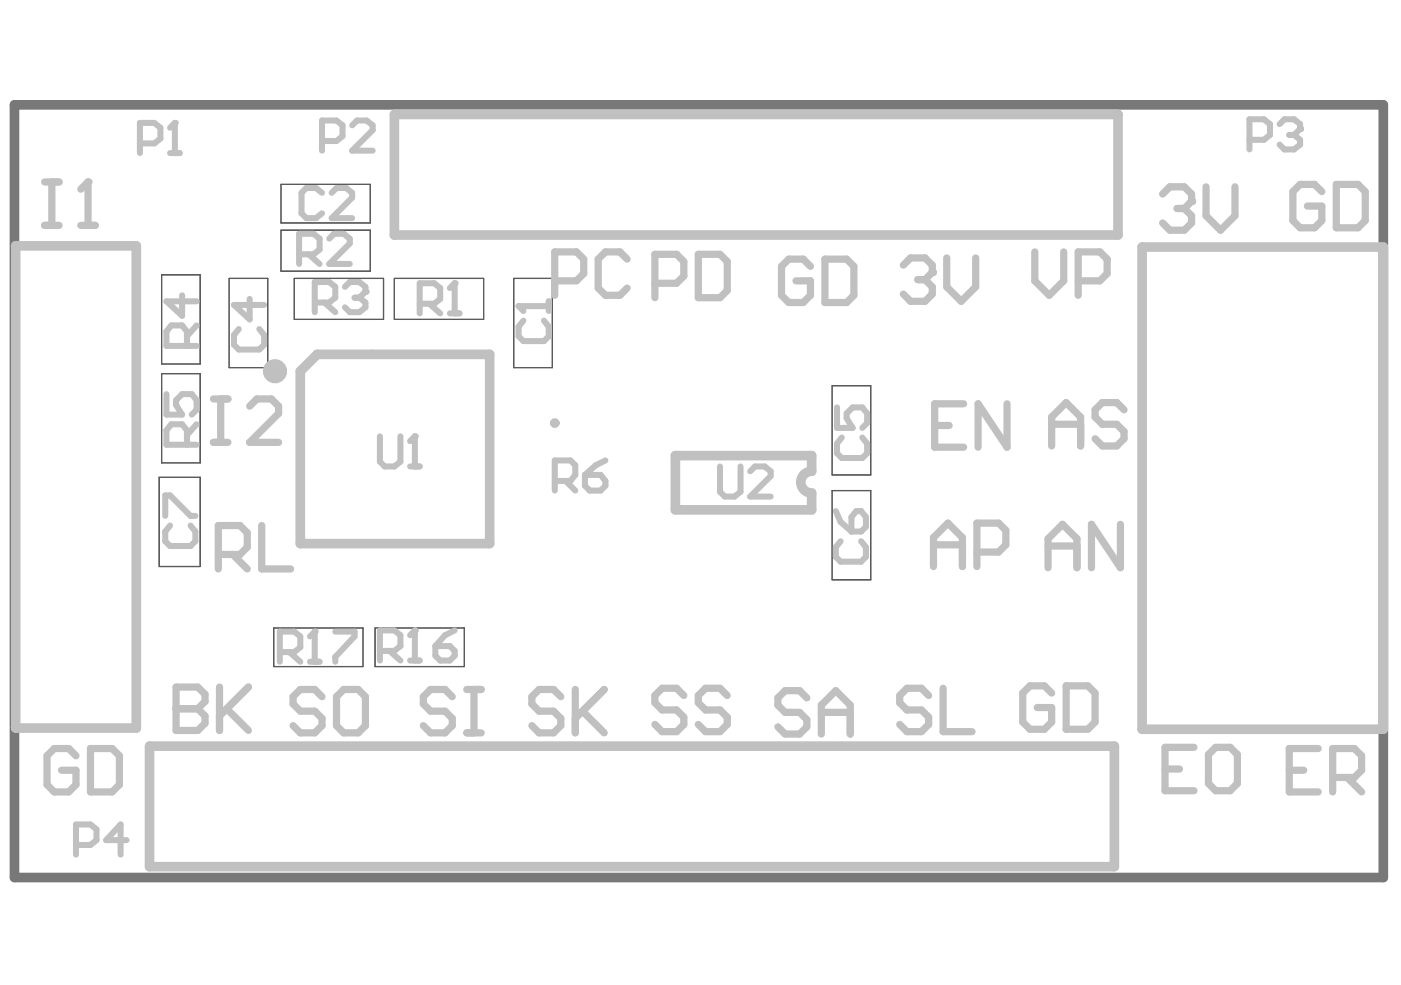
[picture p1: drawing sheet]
<svg xmlns="http://www.w3.org/2000/svg" width="289mm" height="203mm" viewBox="0 0 289 203" stroke-linecap="round" stroke-linejoin="round" font-family="sans-serif">
<path d="M3 21.6h282.3v159.4h-282.3z" fill="none" stroke="#787878" stroke-width="2"/>
<g fill="none" stroke="#5a5a5a" stroke-width=".25">
<path d="M58 38h18.4v8h-18.4zM33.3 56.7h8v18.4h-8zM47.3 57.4h7.9v18.4h-7.9zM58 47.5h18.4v8.4h-18.4zM60.7 57.4h18.4v8.5h-18.4zM81.3 57.4h18.4v8.5h-18.4zM106 57.4h7.9v18.4h-7.9zM33.3 77.1h8v18.4h-8zM171.6 79.6h8v18.4h-8zM32.8 98.5h8.5v18.4h-8.5zM171.6 101.2h8v18.4h-8zM56.5 129.6h18.4v7.9h-18.4z"/>
<path d="M77.4 129.6h18.4v7.9h-18.4z"/>
</g>
<path d="M81.3 23.6h149.3v24.9h-149.3zM3.2 50.7h24.9v99.5h-24.9zM235.5 51h49.8v99.4h-49.8zM61.9 76.6l3.5-3.5h35.6v39h-39.1zM167.4 97.2v-3.2h-28.1v11.2h28.1v-3.5M30.8 153.9h199v24.9h-199z" fill="none" stroke="#c0c0c0" stroke-width="2"/>
<path d="M28.9 29.6h2.9l1.3-1v-2.2l-1.3-1h-2.9v6.2M35.1 31.6h2M36.1 25.4v6.2" fill="none" stroke="#c0c0c0" stroke-width="1.2"/>
<circle cx="36.1" cy="25.4" r=".62" fill="#c0c0c0"/>
<path d="M36.1 25.4l-1 1M172.4 105.4l1 2.3 2.2 2M173.4 111.6l-1 1.3v2l1 1h4.2l1-1v-2l-1-1.3M176.6 105.4h1l1 1.3v2l-1 1h-2v-3z" fill="none" stroke="#c0c0c0" stroke-width="1.2"/>
<path d="M9.2 37.5h3M10.7 37.5v9M18.2 37.5v9M9.2 46.5h3M16.7 46.5h2.9M45 114.4h4.5l1.5-1.5v-3l-1.5-1.5h-4.5v9M48 114.4l3 3M54 108.4v9h5.9" fill="none" stroke="#c0c0c0" stroke-width="1.5"/>
<circle cx="18.2" cy="37.5" r=".75" fill="#c0c0c0"/>
<path d="M18.2 37.5l-1.5 1.5M44 82.3h3M44 91.3h3M45.5 82.3v9M51.5 83.8l1.5-1.5h3l1.5 1.5v1.5l-6 6h6" fill="none" stroke="#c0c0c0" stroke-width="1.5"/>
<g fill="none" stroke="#c0c0c0" stroke-width="1.2">
<path d="M66.4 29.1h3l1.2-1v-2.2l-1.2-1h-3v6.2M72.6 25.9l1-1h2l1.3 1v.9l-4.3 4.3h4.3M71.1 59.2l1-1h2l1.3 1v1M37.6 60.9v4.2l-3.3-2.9h6.2M38.6 71.4v-3l-1-1.3h-2.3l-1 1.3v3h6.2M40.5 67.1l-1.9 2.3M49.2 67.9l-.9 1.2v2l.9 1h4.3l1-1v-2l-1-1.2M51.5 61.7v4.2l-3.2-3h6.2M64.9 62.4h3l1.2-1v-2.2l-1.2-1h-3v6.2M66.9 62.4l2.2 2M34.3 81.3v4.2h3.3l-1.3-2v-.9l1.3-1.3h1.9l1 1.3v1.9l-1 1M38.6 91.8v-3l-1-1.3h-2.3l-1 1.3v3h6.2"/>
<path d="M40.5 87.5l-1.9 2.3M34.1 106.4v-4.2h1l4.2 4.2h1M35.1 108.4l-1 1.3v1.9l1 1h4.2l1-1v-1.9l-1-1.3"/>
</g>
<circle cx="75.4" cy="60.2" r=".62" fill="#c0c0c0"/>
<path d="M93.8 58.4v6.2M73.1 61.4h1M74.1 61.4l1.3 1v1l-1.3 1h-2l-1-1M75.4 60.2l-1.3 1.2M86.6 62.7h2.9l1.3-1v-2.3l-1.3-1h-2.9v6.2M88.5 62.7l2.3 1.9M92.8 64.6h2" fill="none" stroke="#c0c0c0" stroke-width="1.2"/>
<path d="M93.3 143.7l-1.5-1.5h-3l-1.5 1.5v1.5l1.5 1.5h3l1.5 1.5v1.5l-1.5 1.5h-3l-1.5-1.5M96.3 142.2h2.9M96.3 151.2h2.9M97.7 142.2v9" fill="none" stroke="#c0c0c0" stroke-width="1.5"/>
<circle cx="93.8" cy="58.4" r=".62" fill="#c0c0c0"/>
<path d="M93.8 58.4l-1 1M106.9 63.2h6.3M107.9 66.1l-1 1.3v2l1 1h4.3l1-1v-2l-1-1.3M113.2 62.2v2" fill="none" stroke="#c0c0c0" stroke-width="1.2"/>
<circle cx="106.9" cy="63.2" r=".62" fill="#c0c0c0"/>
<path d="M106.9 63.2l1 1M148.5 96.2v5.3l1 .9h2l1.2-.9v-5.3M154.7 97.2l1-1h2l1.2 1v1l-4.2 4.2h4.2M172.6 84v4.3h3.2l-1.2-2v-1l1.2-1.3h2l1 1.3v2l-1 1M173.6 90.3l-1 1.2v2l1 1h4.2l1-1v-2l-1-1.2M78.3 134.3h3l1.3-1v-2.3l-1.3-1h-3v6.3M80.3 134.3l2.3 2M84.6 136.3h2M85.6 130v6.3M15.7 174.3h3l1.2-1v-2.2l-1.2-1h-3v6.2M26.1 173.3h-4.2l3-3.2v6.2" fill="none" stroke="#c0c0c0" stroke-width="1.2"/>
<circle cx="85.6" cy="130" r=".62" fill="#c0c0c0"/>
<path d="M57.7 134.5h3l1.2-1v-2.2l-1.2-1h-3v6.2M59.7 134.5l2.2 2M63.9 136.5h2M64.9 130.3v6.2M85.6 130l-1 1M89.8 133.3h3l1 1v1l-1 1h-2l-1-1zM93.8 130l-2 1-2 2.3" fill="none" stroke="#c0c0c0" stroke-width="1.2"/>
<circle cx="64.9" cy="130.3" r=".62" fill="#c0c0c0"/>
<path d="M78.3 90v5.2l1 1h2l1.3-1v-5.2M84.6 96.2h2M85.6 90v6.2M64.9 130.3l-1 1M69.1 130.3h4v1l-4 4.2v1" fill="none" stroke="#c0c0c0" stroke-width="1.2"/>
<circle cx="85.6" cy="90" r=".62" fill="#c0c0c0"/>
<path d="M61.7 52.5h3l1.2-1v-2.3l-1.2-1h-3v6.3M63.7 52.5l2.2 2M67.9 49.2l1-1h2l1.2 1v1l-4.2 4.3h4.2M85.6 90l-1 1M114.4 99.2h3.2l1-1.2v-2l-1-1h-3.2v6.2M116.6 99.2l2 2M120.6 98h3.3l1 1.2v1l-1 1h-2.3l-1-1zM124.9 95l-2 1-2.3 2" fill="none" stroke="#c0c0c0" stroke-width="1.2"/>
<path d="M114.4 57.9h4.5l1.5-1.5v-2.9l-1.5-1.5h-4.5v8.9M129.3 53.5l-1.5-1.5h-2.9l-1.5 1.5v5.9l1.5 1.5h2.9l1.5-1.5M135.1 58.4h4.4l1.5-1.5v-2.9l-1.5-1.5h-4.4v8.9M144 52.5h4.5l1.5 1.5v5.9l-1.5 1.5h-4.5zM213.4 52v5.9l3 3 3-3v-5.9M222.4 57.9h4.4l1.5-1.5v-2.9l-1.5-1.5h-4.4v8.9M216.1 117.1v-5.9l3-3 3 3v5.9M216.1 112.6h6M231.1 108.2v8.9l-6-8.9v8.9M36.3 141.7v9h4.5l1.5-1.5v-1.5l-1.5-1.5h-4.5" fill="none" stroke="#c0c0c0" stroke-width="1.5"/>
<circle cx="36.3" cy="146.2" r=".75" fill="#c0c0c0"/>
<g fill="none" stroke="#c0c0c0" stroke-width="1.5">
<path d="M167.1 54.9l-1.5-1.4h-2.9l-1.5 1.4v6l1.5 1.5h2.9l1.5-1.5v-3h-2.9M170.1 53.5h4.5l1.5 1.4v6l-1.5 1.5h-4.5zM239.8 40l1.5-1.5h2.9l1.5 1.5v1.5M216.9 92v-6l3-2.9 3 2.9v6M216.9 87.5h6M231.8 84.5l-1.5-1.4h-3l-1.5 1.4v1.5l1.5 1.5h3l1.5 1.5v1.5l-1.5 1.5h-3l-1.5-1.5M36.3 141.7h4.5l1.5 1.5v1.5l-1.5 1.5h-4.5M45.3 141.7v9M46.8 146.2l4.4 4.5M51.2 141.7l-5.9 6M66.4 143.7l-1.5-1.5h-3l-1.5 1.5v1.5l1.5 1.5h3l1.5 1.5v1.5l-1.5 1.5h-3l-1.5-1.5M69.4 143.7l1.5-1.5h3l1.5 1.5v6l-1.5 1.5h-3l-1.5-1.5z"/>
<path d="M141 143.5l-1.5-1.5h-3l-1.4 1.5v1.5l1.4 1.5h3l1.5 1.5v1.4l-1.5 1.5h-3l-1.4-1.5M150 143.5l-1.5-1.5h-3l-1.5 1.5v1.5l1.5 1.5h3l1.5 1.5v1.4l-1.5 1.5h-3l-1.5-1.5M166.4 144l-1.5-1.5h-3l-1.5 1.5v1.5l1.5 1.5h3l1.5 1.5v1.4l-1.5 1.5h-3l-1.5-1.5M169.4 147h5.9M169.4 151.4v-5.9l3-3 2.9 3v5.9M216.9 143l-1.5-1.5h-3l-1.5 1.5v5.9l1.5 1.5h3l1.5-1.5v-2.9h-3M219.9 141.5h4.4l1.5 1.5v5.9l-1.5 1.5h-4.4z"/>
</g>
<path d="M66.4 39.8l-1.2-1h-2l-1 1v4.2l1 1h2l1.2-1M68.4 39.8l1-1h2l1.2 1v1l-4.2 4.2h4.2" fill="none" stroke="#c0c0c0" stroke-width="1.2"/>
<circle cx="245.7" cy="41.5" r=".75" fill="#c0c0c0"/>
<path d="M248.7 38.5v6l3 3 3-3v-6M242.7 43h1.5M244.2 43l1.5 1.5v1.5l-1.5 1.5h-2.9l-1.5-1.5M245.7 41.5l-1.5 1.5" fill="none" stroke="#c0c0c0" stroke-width="1.5"/>
<path d="M257.7 28.8h3l1.2-1v-2.2l-1.2-1h-3v6.2M263.9 25.6l1-1h2l1.2 1v1" fill="none" stroke="#c0c0c0" stroke-width="1.2"/>
<circle cx="268.1" cy="26.6" r=".62" fill="#c0c0c0"/>
<path d="M265.9 27.8h1M266.9 27.8l1.2 1v1l-1.2 1h-2l-1-1M268.1 26.6l-1.2 1.2" fill="none" stroke="#c0c0c0" stroke-width="1.2"/>
<g fill="none" stroke="#c0c0c0" stroke-width="1.5">
<path d="M272.6 39.5l-1.5-1.5h-3l-1.5 1.5v6l1.5 1.5h3l1.5-1.5v-3h-3M275.6 38h4.5l1.4 1.5v6l-1.4 1.5h-4.5zM186.3 54.7l1.5-1.5h3l1.5 1.5v1.5M192.8 87.8h2.9M198.7 83.3h-5.9v9h5.9M207.7 83.3v9l-6-9v9M192.5 116.9v-6l3-3 3 3v6M192.5 112.4h6M201.5 113.9h4.4l1.5-1.5v-3l-1.5-1.5h-4.4v9M15.7 155.9l-1.5-1.5h-3l-1.5 1.5v6l1.5 1.5h3l1.5-1.5v-3h-3M18.7 154.4h4.4l1.5 1.5v6l-1.5 1.5h-4.4zM115.7 143.7l-1.5-1.5h-3l-1.5 1.5v1.5l1.5 1.5h3l1.5 1.5v1.5l-1.5 1.5h-3l-1.5-1.5"/>
<path d="M118.6 142.2v9M120.1 146.7l4.5 4.5M124.6 142.2l-6 6M191.5 143.5l-1.5-1.5h-3l-1.5 1.5v1.5l1.5 1.5h3l1.5 1.5v1.4l-1.5 1.5h-3l-1.5-1.5M194.5 142v8.9h6M240.3 158.6h2.9M246.2 154.2h-5.9v8.9h5.9M249.2 155.7l1.5-1.5h3l1.5 1.5v5.9l-1.5 1.5h-3l-1.5-1.5z"/>
</g>
<circle cx="192.3" cy="56.2" r=".75" fill="#c0c0c0"/>
<path d="M189.3 57.7h1.5M190.8 57.7l1.5 1.5v1.5l-1.5 1.5h-3l-1.5-1.5M192.3 56.2l-1.5 1.5M195.2 53.2v6l3 3 3-3v-6M265.9 158.9h3M271.8 154.4h-5.9v9h5.9M274.8 160.4h4.5l1.5-1.5v-3l-1.5-1.5h-4.5v9M277.8 160.4l3 3" fill="none" stroke="#c0c0c0" stroke-width="1.5"/>
<circle cx="56.7" cy="76.6" r="1.24" fill="none" stroke="#c0c0c0" stroke-width="2.5"/>
<circle cx="114.4" cy="87.3" r=".5" fill="none" stroke="#c0c0c0" stroke-width=".99"/>
<path d="M167.4 97.2a2.24 2.24 0 0 0-2.3 2.3 2.24 2.24 0 0 0 2.3 2.2" fill="none" stroke="#c0c0c0" stroke-width="2"/>
</svg>
